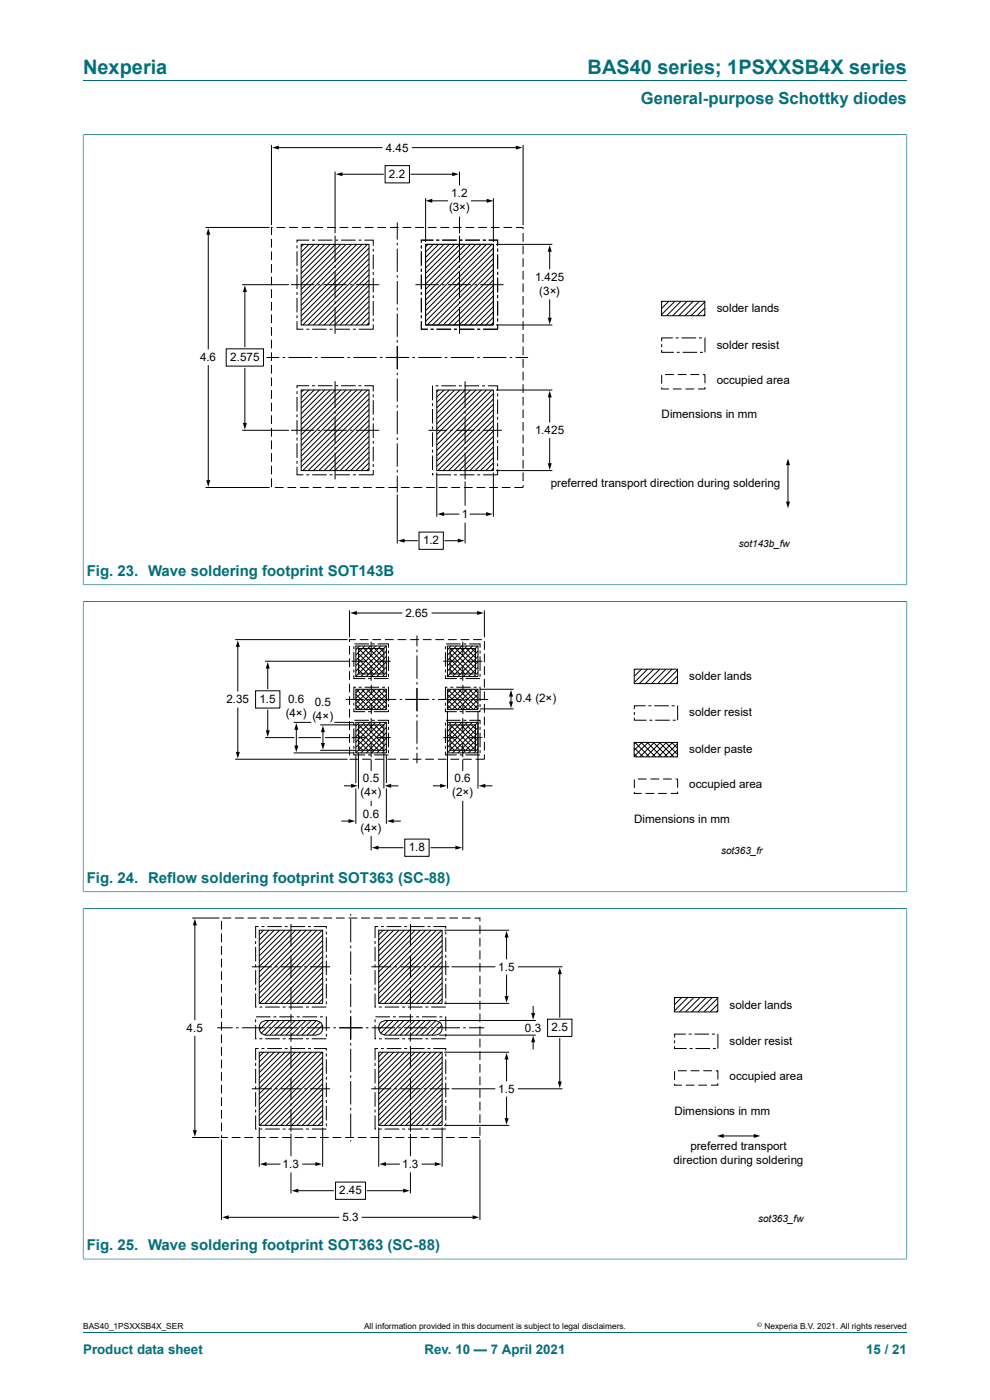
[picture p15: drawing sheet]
<svg xmlns="http://www.w3.org/2000/svg" width="210mm" height="297mm" viewBox="0 0 210 297" stroke-linecap="round" stroke-linejoin="round" font-family="sans-serif">
<defs><g id="words">
<g font-size="4.2" fill="#036f7b">
<text x="17.6" y="15.6">Nexperia</text>
<text x="124.6" y="15.6">BAS40 series; 1PSXXSB4X series</text>
</g>
<text font-size="3.5" fill="#036f7b" x="136" y="22">General-purpose Schottky diodes</text>
<g font-size="3.2" fill="#036f7b">
<text x="18.4" y="122.2">Fig. 23. Wave soldering footprint SOT143B</text>
<text x="18.4" y="187.3">Fig. 24. Reflow soldering footprint SOT363 (SC-88)</text>
<text x="18.4" y="265.2">Fig. 25. Wave soldering footprint SOT363 (SC-88)</text>
</g>
<g font-size="2.8" fill="#036f7b">
<text x="17.6" y="287.2">Product data sheet</text>
<text x="90.1" y="287.2">Rev. 10 — 7 April 2021</text>
<text x="183.7" y="287.2">15 / 21</text>
</g>
<g font-size="2.5">
<text x="81.9" y="32.2">4.45</text>
<text x="82.5" y="37.7">2.2</text>
<text x="95.7" y="41.9">1.2</text>
<text x="95.3" y="44.9">(3×)</text>
<text x="113.5" y="59.7">1.425</text>
<text x="114.4" y="62.6">(3×)</text>
<text x="152" y="66.3">solder lands</text>
<text x="42.4" y="76.6">4.6</text>
<text x="48.8" y="76.5">2.575</text>
<text x="152" y="73.9">solder resist</text>
<text x="152" y="81.4">occupied area</text>
<text x="140.3" y="88.7">Dimensions in mm</text>
<text x="113.5" y="92.1">1.425</text>
<text x="116.9" y="103.4">preferred transport direction during soldering</text>
<text x="97.9" y="109.9">1</text>
<text x="89.7" y="115.4">1.2</text>
<text x="86" y="130.9">2.65</text>
<text x="48" y="149.2">2.35</text>
<text x="55" y="149.1">1.5</text>
<text x="61.1" y="149.2">0.6</text>
<text x="66.8" y="149.7">0.5</text>
<text x="109.4" y="149">0.4 (2×)</text>
<text x="146.2" y="144.3">solder lands</text>
<text x="60.6" y="152.2">(4×) (4×)</text>
<text x="146.2" y="152">solder resist</text>
<text x="146.2" y="159.8">solder paste</text>
<text x="77" y="165.9">0.5</text>
<text x="96.4" y="165.9">0.6</text>
<text x="146.2" y="167.1">occupied area</text>
<text x="76.5" y="168.9">(4×)</text>
<text x="77" y="173.4">0.6</text>
<text x="95.9" y="168.9">(2×)</text>
<text x="76.5" y="176.4">(4×)</text>
<text x="134.5" y="174.6">Dimensions in mm</text>
<text x="86.7" y="180.5">1.8</text>
<text x="105.7" y="206">1.5</text>
<text x="154.8" y="214">solder lands</text>
<text x="39.6" y="218.8">4.5</text>
<text x="111.3" y="218.8">0.3</text>
<text x="117" y="218.8">2.5</text>
<text x="154.8" y="221.6">solder resist</text>
<text x="105.7" y="231.8">1.5</text>
<text x="154.8" y="229.1">occupied area</text>
<text x="143.1" y="236.4">Dimensions in mm</text>
<text x="146.4" y="243.9">preferred transport</text>
<text x="60" y="247.8">1.3</text>
<text x="85.3" y="247.8">1.3</text>
<text x="142.9" y="246.8">direction during soldering</text>
<text x="72" y="253.3">2.45</text>
<text x="72.7" y="259.1">5.3</text>
</g>
<g font-size="2.1">
<text x="156.7" y="116">sot143b_fw</text>
<text x="152.9" y="181.2">sot363_fr</text>
<text x="160.8" y="259.2">sot363_fw</text>
</g>
<g font-size="1.8">
<text x="17.6" y="282">BAS40_1PSXXSB4X_SER</text>
<text x="77.2" y="282">All information provided in this document is subject to legal disclaimers.</text>
<text x="162.2" y="282">Nexperia B.V. 2021. All rights reserved</text>
</g>
<text font-size="1.4" x="160.6" y="281.6">©</text>
</g></defs>
<g fill="none" stroke="#036f7b" stroke-width=".21">
<path d="M17.6 17.1h174.8M17.6 28.6h174.8M17.6 28.5v95.6M192.4 28.5v95.6M17.6 127.6h174.8M17.6 124.1h174.8M17.6 127.5v61.8M192.4 127.5v61.8M17.6 192.7h174.8M17.6 189.2h174.8M17.6 192.6v74.6M192.4 192.6v74.6"/>
<path d="M17.6 267.1h174.8M17.6 282.6h174.8"/>
</g>
<g fill="none" stroke="#000" stroke-width=".21">
<path d="M57.6 30.8v17M58.9 31.3h22.1M71.1 36.4v13.1M72.3 37h9M81.7 35.1h5.2v3.7h-5.2zM87.2 37h9M87.5 31.3h22.2M97.5 36.4v2.9M111 30.8v17M43.6 48.3h13.6M44.2 49.5v24.5M57.6 50.7v1.8"/>
<path d="M57.6 53.3v1.9M57.6 56v1.9M57.6 58.7v1.8M57.8 48.3h-.2v1.5M58.7 48.3h1.8M61.3 48.3h1.9M63 52.1v.6M63 53.3v3.1M63 57v.6M63 58.2v3.1M63.9 51.8h14.4v17.1h-14.4zM64 48.3h1.9"/>
<path d="M64.4 51.8l-.5 .6M65.5 51.8l-1.6 1.7M65.6 50.9h-2.6v.6M66.2 50.9h.6M66.7 51.8l-2.8 2.8M66.7 48.3h1.8M67.4 50.9h3.1M67.8 51.8l-3.9 3.9M68.9 51.8l-5 5.1M69.4 48.3h1.8M70 51.8l-6.1 6.2M71.1 50v5.6"/>
<path d="M71.1 56.3v.6M71.1 57.6v5.6M71.1 50.9h.6M71.2 51.8l-7.3 7.3M72 48.3h1.9M72.3 51.8l-8.4 8.5M72.4 50.9h3M73.4 51.8l-9.5 9.6M74.6 51.8l-10.7 10.7M74.7 48.3h1.9M75.7 51.8l-11.8 11.8M76.1 50.9h.6"/>
<path d="M76.8 51.8l-12.9 13M77.3 50.9h1.9v1.3M77.4 48.3h1.8M77.9 51.8l-14 14.1M78.3 52.6l-14.4 14.4M78.3 53.8l-14.4 14.4M78.3 54.9l-14.1 14M78.3 56l-12.9 12.9M78.3 57.2l-11.8 11.7M78.3 58.3l-10.7 10.6M78.3 59.4l-9.6 9.5M79.2 52.8v.6"/>
<path d="M79.2 54v3.1M79.2 57.7v.6M79.2 58.9v3.1M80.1 48.3h1.8M82.7 48.3h1.9M84.3 47.2v3.6M84.3 51.5v.5M84.3 52.8v4.9M84.3 58.4v.5M84.3 59.6v5M85.4 48.3h1.8M88.1 48.3h1.8"/>
<path d="M89.4 52.1v.6M89.4 53.3v3.1M89.4 57v.6M89.4 58.3v3.1M89.4 58.2v3.1M90.3 51.8h14.4v17.1h-14.4zM90.3 42v9.3M90.7 48.3h1.9M90.8 51.8l-.5 .6M91.4 42.6h3.5M91.9 51.8l-1.6 1.7M91.9 50.9h-2.5v.6"/>
<path d="M92 50.9h-2.6v.6M92.5 50.9h.7M93 51.8l-2.7 2.8M93.4 48.3h1.9M93.8 50.9h3.1M94.2 51.8l-3.9 3.9M95.3 51.8l-5 5.1M96.1 48.3h1.8M96.4 51.8l-6.1 6.2M97.5 46v3.5M97.5 50v5.6M97.5 56.3v.6"/>
<path d="M97.5 57.6v5.6M97.5 50.9h.6M97.6 51.8l-7.3 7.3M98.7 51.8l-8.4 8.5M98.7 50.9h3.1M98.8 48.3h1.8M99.8 51.8l-9.5 9.6M100 42.6h3.5M100.9 51.8l-10.6 10.7M101.4 48.3h1.9M102.1 51.8l-11.8 11.8M102.4 50.9h.7"/>
<path d="M103.2 51.8l-12.9 13M103.6 50.9h2v1.2v-1.2h-1.9M104.1 48.3h1.9M104.3 51.8l-14 14.1M104.7 42v9.3M104.7 59.4l-9.6 9.5M104.7 52.6l-14.4 14.4M104.7 53.8l-14.4 14.4M104.7 54.9l-14.1 14M104.7 56l-13 12.9M104.7 57.2l-11.8 11.7M104.7 58.3l-10.7 10.6"/>
<path d="M105.2 51.8h12M105.6 52.7v.7M105.6 54v3.1M105.6 57.7v.6M105.6 58.9v3.1M106.8 48.3h1.8M109.5 48.3h1.5v.3M111 49.4v1.9M111 52.1v1.9M111 54.8v1.8M111 57.5v1.8M116.6 53.1v3.9"/>
<path d="M44.2 77.6v24.6M48 74h7.9v3.7h-7.9zM51.4 60.4h9.9M51.9 61.7v11.9M51.9 78.1v11.9M56.5 75.8h2.7M57.6 61.4v1.8M57.6 64v1.9M57.6 66.7v1.9M57.6 69.4v1.8M57.6 72.1v1.8M57.6 74.7v1.9"/>
<path d="M57.6 77.4v1.9M60 75.8h.5M61.2 75.8h4.9M61.7 60.4h5M63 68.1v1.7h1.4M63 62v.6M63 63.2v3.1M63 66.9v.6M65 69.8h.6M66.2 69.8h3.1M66.8 75.8h.6M67.4 60.4h.5"/>
<path d="M68.1 75.8h4.9M68.6 60.4h4.9M69.9 69.8h.6M71.1 63.9v.5M71.1 65.2v5.6M71.2 69.8h3M73.7 75.8h.5M74.3 60.4h.5M74.9 69.8h.6M74.9 75.8h5M75.5 60.4h4.9M78.3 60.5l-8.4 8.4"/>
<path d="M78.3 61.7l-7.3 7.2M78.3 62.8l-6.2 6.1M78.3 63.9l-5 5M78.3 65.1l-3.9 3.8M78.3 66.2l-2.8 2.7M78.3 67.3l-1.7 1.6M78.3 68.4l-.5 .5M79.2 68.8v1h-3.1M79.2 62.6v.7M79.2 63.9v3.1M79.2 67.6v.6M80.6 75.8h.5"/>
<path d="M81.8 75.8h5M84.3 65.3v.5M84.3 66.5v5M84.3 72.2v.5M84.3 73.4v5M84.3 79.1v.5M87.5 75.8h.5M88.1 60.4h5M88.7 75.8h5M89.4 62v.6M89.4 63.2v3.1M89.4 66.9v.6"/>
<path d="M89.4 68.1v1.7h1.3h-1.3v-1.7M91.4 69.8h.6M92.6 69.8h3.1M93.8 60.4h.5M94.4 75.8h.5M95 60.4h4.9M95.6 75.8h4.9M96.3 69.8h.6M97.5 63.9v.5M97.5 65.2v5.6M97.5 69.8h3.1M100.6 60.4h.6"/>
<path d="M101.2 69.8h.7M101.3 75.8h.5M101.9 60.4h4.9M102.5 69.8h3.1M102.5 75.8h4.9M104.7 60.5l-8.4 8.4M104.7 61.7l-7.3 7.2M104.7 62.8l-6.2 6.1M104.7 63.9l-5.1 5M104.7 65.1l-3.9 3.8M104.7 66.2l-2.8 2.7M104.7 67.3l-1.7 1.6"/>
<path d="M104.7 68.4l-.5 .5M105.2 68.9h12M105.6 68.8v1M105.6 62.6v.7M105.6 63.8v3.2M105.6 67.5v.7M108.1 75.8h.6M109.4 75.8h2.6M111 60.1v1.9M111 62.8v1.9M111 65.5v1.8M111 68.1v1.9"/>
<path d="M111 70.8v1.9M111 73.5v1.8M111 76.2v1.8M111 78.8v1.9M116.6 63.6v4.1M140.3 63.9h9.2v3.1h-9.2zM140.4 74.2v.5h2.5M140.4 73v.6M140.4 79.5v1.9M140.6 63.9l-.3 .2M141.1 79.5h1.8M141.9 63.9l-1.6 1.5"/>
<path d="M142.7 71.7h-2.3v.7M143.2 63.9l-2.9 2.8M143.3 71.7h.7M143.6 74.7h.6M143.8 79.5h1.8M144.5 63.9l-3.1 3.1M144.6 71.7h3.1M144.8 74.7h3.1M145.8 63.9l-3.1 3.1M146.4 79.5h1.9M147.1 63.9l-3.1 3.1M148.3 71.7h.6"/>
<path d="M148.4 63.9l-3.1 3.1M148.5 74.7h.6M149.1 79.5h.4v1.8M149.5 71.7v3M149.5 66.7l-.3 .3M149.5 65.4l-1.6 1.6M149.5 64.1l-2.9 2.9M51.4 91.3h9.9M57.6 80.1v1.8M57.6 82.8v1.8M57.6 85.4v1.9M57.6 88.1v1.9"/>
<path d="M57.6 90.8v1.8M57.6 93.5v1.8M57.6 96.1v1.9M57.6 98.8v1.8M61.7 91.3h5M63 99v1.7h1.4M63 83v.6M63 84.2v3.1M63 87.9v.6M63 89.1v3.1M63 92.8v.7M63 94.1v3.1"/>
<path d="M63 97.8v.6M63.9 82.7h14.4v17.1h-14.4zM64.4 82.7l-.5 .5M65.5 82.7l-1.6 1.7M65.6 81.8h-2.6v.5M66.2 81.8h.6M66.7 82.7l-2.8 2.8M67.4 91.3h.5M67.4 81.8h3.1M67.8 82.7l-3.9 3.9M68.6 91.3h4.9M68.9 82.7l-5 5.1"/>
<path d="M70 82.7l-6.1 6.2M71.1 80.9v5.6M71.1 87.2v.6M71.1 88.5v5.6M71.1 94.8v.5M71.1 96v5.7M71.1 81.8h.6M71.2 82.7l-7.3 7.3M72.3 82.7l-8.4 8.4M72.4 81.8h3M73.4 82.7l-9.5 9.6M74.3 91.3h.5"/>
<path d="M74.6 82.7l-10.7 10.7M75.5 91.3h4.9M75.7 82.7l-11.8 11.8M76.1 81.8h.6M76.8 82.7l-12.9 13M77.3 81.8h1.9v1.2M77.9 82.7l-14 14.1M78.3 83.5l-14.4 14.4M78.3 84.7l-14.4 14.3M78.3 85.8l-14.1 14M78.3 86.9l-12.9 12.9M78.3 88l-11.8 11.8"/>
<path d="M78.3 89.2l-10.7 10.6M78.3 90.3l-9.6 9.5M78.3 91.4l-8.4 8.4M78.3 92.6l-7.3 7.2M78.3 93.7l-6.2 6.1M78.3 94.8l-5 5M78.3 95.9l-3.9 3.9M78.3 97.1l-2.8 2.7M78.3 98.2l-1.7 1.6M78.3 99.3l-.5 .5M79.2 99.7v1h-3.1M79.2 83.7v.6"/>
<path d="M79.2 84.9v3.1M79.2 88.6v.6M79.2 89.8v3.1M79.2 93.5v.6M79.2 94.8v3M79.2 98.5v.6M84.3 80.3v4.9M84.3 85.9v.6M84.3 87.2v4.9M84.3 92.8v.5M84.3 94.1v4.9M84.3 99.7v.5"/>
<path d="M90.9 91.3h3.9M91.8 85.5v.6M91.8 86.8v3M91.8 90.5v.6M91.8 91.7v3.1M91.8 95.4v.6M91.8 96.6v3.1M91.8 81.8v3.1M92.4 81.8h.6M92.7 82.7h12v17.1h-12zM93 82.7l-.3 .4M93.6 81.8h3.1"/>
<path d="M94.2 82.7l-1.5 1.6M95.3 82.7l-2.6 2.7M95.5 91.3h.5M96.4 82.7l-3.7 3.8M96.7 91.3h3.9M97.3 81.8h.6M97.6 82.7l-4.9 4.9M98.6 81.8h3M98.7 80.9v5.6M98.7 87.2v.6M98.7 88.5v5.6M98.7 94.8v.5"/>
<path d="M98.7 96.1v5.6M98.7 82.7l-6 6.1M99.8 82.7l-7.1 7.2M100.9 82.7l-8.2 8.3M101.3 91.3h.5M102.1 82.7l-9.4 9.5M102.3 81.8h.6M102.5 91.3h3.9M103.2 82.7l-10.5 10.6M103.5 81.8h2.1v1.1M104.3 82.7l-11.6 11.7M104.7 83.5l-12 12"/>
<path d="M104.7 84.7l-12 12M104.7 85.8l-12 12M104.7 86.9l-12 12M104.7 88.1l-11.8 11.7M104.7 89.2l-10.7 10.6M104.7 90.3l-9.6 9.5M104.7 91.4l-8.4 8.4M104.7 92.6l-7.3 7.2M104.7 93.7l-6.2 6.1M104.7 94.8l-5.1 5M104.7 96l-3.9 3.8M104.7 97.1l-2.8 2.7"/>
<path d="M104.7 98.2l-1.7 1.6M104.7 99.3l-.5 .5M105.2 99.8h12M105.2 82.7h12M105.6 99.5v1.2h-3.1M105.6 83.5v.6M105.6 84.7v3.1M105.6 88.4v.6M105.6 89.7v3M105.6 93.4v.6M105.6 94.6v3.1M105.6 98.3v.6"/>
<path d="M111 81.5v1.9M111 84.2v1.8M111 86.9v1.8M111 89.5v1.9M111 92.2v1.9M111 94.9v1.8M111 97.6v1.8M116.6 84v5.5M116.6 93.1v5.5M140.4 82.2v.3h1.5M142.7 82.5h1.9M145.4 82.5h1.8"/>
<path d="M149.5 82.1v.4h-1.4M167.1 98.3v8.4M43.6 103.4h13.6M57.6 101.5v1.8M58.3 103.4h1.9M61 103.4h1.8M63.7 103.4h1.8M65 100.7h.6M66.2 100.7h3.1M66.3 103.4h1.9M69 103.4h1.9M69.9 100.7h.6"/>
<path d="M71.2 100.7h3M71.7 103.4h1.8M74.3 103.4h1.9M74.9 100.7h.6M77 103.4h1.9M79.7 103.4h1.8M82.4 103.4h1.8M84.3 100.9v3.6M84.3 104.9v10.4M85 103.4h1.9M85.5 114.7h3M87.7 103.4h1.9"/>
<path d="M88.9 112.9h5.1v3.6h-5.1zM90.4 103.4h1.8M91.8 100.3v.4h.2M92.6 100.7h3.1M92.7 100.3v9.3M93.1 103.4h1.8M93.9 109.1h3.4M94.4 114.7h3M95.7 103.4h1.9M96.3 100.7h.6M97.5 100.7h3.1M98.4 103.4h1.9"/>
<path d="M98.7 102.1v5.2M98.7 110.9v4.4M99.7 109.1h3.7M101.1 103.4h1.8M101.2 100.7h.7M103.8 103.4h1.8M104.7 100.3v9.3M106.4 103.4h1.9M111 102.9v.5h-1.9M111 100.2v1.9M49.9 135.7h23.8M50.4 137v9.6"/>
<path d="M74.1 129.5v5.7M74.1 137v1.9M74.1 139.7v1.8M75.1 137.1v.6M75.1 138.3v3.1M75.2 136.6h3.1M75.4 130h9.8M75.5 137h6.5v6.5h-6.5zM75.5 135.7h-1.4v.5M76 139.7l3.2 3.3M76 137.6h5.4v5.4h-5.4zM76 138.7l4.3 4.3"/>
<path d="M76.1 137.6l5.3 5.3M76.3 137l-.8 .8M76.3 135.7h1.9M77.2 137.6l4.2 4.1M77.4 137l-1.9 2M78.3 137.6l3.1 3M78.5 137l-3 3.1M78.7 136.1v3.2M78.9 136.6h.6M79 135.7h1.8M79.5 137.6l1.9 1.9M79.6 137l-4.1 4.2"/>
<path d="M80.1 136.6h2.3v.8M80.6 137.6l.8 .8M80.8 137l-5.3 5.3M81.7 135.7h1.8M81.9 137l-6.5 6.5M82 138.1l-5.4 5.4M82 139.3l-4.3 4.2M82.4 138v.6M82.4 139.2v3.1M84.3 135.7h1.9M87 135.7h1.9M88.4 134.8v2.3"/>
<path d="M88.4 137.8v.5M88.4 139.1v4.9M89.7 135.7h1.8M91.7 130h9.8M92.4 135.7h1.8M94.5 137.1v.6M94.5 138.3v3.1M94.6 136.6h3.1M94.9 137h6.5v6.5h-6.5zM95 135.7h1.9M95.4 139.7l3.2 3.3M95.5 137.6h5.4v5.4h-5.4z"/>
<path d="M95.5 138.7l4.3 4.3M95.5 137.6l5.3 5.3M95.7 137l-.8 .8M96.6 137.6l4.2 4.1M96.8 137l-1.9 2M97.7 135.7h1.8M97.8 137.6l3 3M98 137l-3.1 3.1M98.2 136.1v3.2M98.3 136.6h.6M98.9 137.6l1.9 1.9M99.1 137l-4.2 4.2"/>
<path d="M99.5 136.6h2.3v.8M100 137.6l.8 .8M100.2 137l-5.3 5.3M100.4 135.7h1.8M101.3 137l-6.4 6.5M101.4 138.1l-5.4 5.4M101.4 139.3l-4.3 4.2M101.8 138v.6M101.8 139.2v3.1M102.7 129.5v5.7M102.7 136v1.8M102.7 138.7v1.8"/>
<path d="M50.4 150.2v9.6M54.2 146.5h5.2v3.7h-5.2zM56.2 140.3h18M56.2 156.5h6.2M56.8 141.5v4.6M56.8 150.7v4.5M62.3 159.7h12.8M62.3 153.2h3.7M62.9 154.4v4.1M63.3 156.5h4.8M67.9 159.2h7.7M67.9 153.8h7.7"/>
<path d="M68.5 155v2.9M68.9 156.5h5.3M70.9 153.2h4.2M73.3 148.4h3.9M74.1 142.4v1.8M74.1 145v1.9M74.1 147.7v1.9M74.1 150.4v1.8M74.1 153.1v1.8M74.1 155.7v1.9M74.1 158.4v1.9M74.6 140.3h3.2"/>
<path d="M74.6 156.5h3.2M75.1 150.3v.7h2.4M75.1 159.5v.7h2.4M75.1 143.3v.7h2.4M75.1 142v.7M75.1 149.1v.6M75.1 153.3v.6M75.1 154.5v3.1M75.1 158.2v.7M75.2 152.8h3.1M75.5 146.2h6.5v4.3h-6.5zM75.5 153.2h6.5v6.5h-6.5z"/>
<path d="M75.5 147.3l3.2 3.2M75.5 145.8h-.4v2.7M75.5 146.2l4.4 4.3 2.1-2.1M76 155.9l3.2 3.3M76 157.1l2.1 2.1M76 158.2l1 1M76 140.9l2.1 2.1M76 142l1 1M76 153.8h5.4v5.4h-5.4zM76 154.9l4.3 4.3M76 159.7v7.6M76.1 153.8l5.3 5.3"/>
<path d="M76.1 145.8h.6M76.3 146.2l-.8 .8M76.3 153.2l-.8 .8M76.7 146.2l4.3 4.3 1-.9M77.2 153.8l4.2 4.1M77.3 145.8h3.1M77.4 146.2l-1.9 1.9M77.4 153.2l-1.9 2M77.8 146.2l4.2 4.2M77.9 148.4h.5M78.1 144h.6M78.1 151h.6"/>
<path d="M78.3 153.8l3.1 3M78.5 140.3h.5M78.5 156.5h.5M78.5 146.2l-3 3.1M78.5 153.2l-3 3.1M78.7 140v.5M78.7 141.2v3.2M78.7 152.3v3.2M78.7 156.2v.5M78.7 157.4v3.2M78.8 145.3v2.1M78.8 148.1v.6"/>
<path d="M78.8 149.4v2.1M78.9 152.8h.6M78.9 146.2l3.1 3.1M79.1 148.4h5M79.3 144h3.1M79.5 153.8l1.9 1.9M79.6 146.2l-4.1 4.2M79.6 153.2l-4.1 4.2M79.7 140.3h3.2M79.7 156.5h3.2M80.1 146.2l1.9 1.9M80.1 152.8h2.3v.8"/>
<path d="M80.6 153.8l.8 .8M80.8 146.2l-4.3 4.3-1-.9M80.8 153.2l-5.3 5.3M81 145.8h.7M81.2 146.2l.8 .8M81.4 159.7v7.6M81.9 146.2l-4.3 4.3-2.1-2.1M81.9 153.2l-6.5 6.5M82 147.3l-3.3 3.2M82 154.3l-5.4 5.4M82 155.5l-4.3 4.2M82 156.6l-3.2 3.1"/>
<path d="M82 157.7l-2.1 2M82 158.8l-.9 .9M82 140.4l-3.2 3.1M82 141.5l-2.1 2M82 142.6l-.9 .9M82.3 145.8h.1v2.9M82.4 150.6v.4h-3.1M82.4 143v.6M82.4 149.4v.6M82.4 154.2v.6M82.4 155.4v3.1M82.4 159.1v.7"/>
<path d="M84.8 148.4h.5M86 148.4h5M88.4 144.7v.5M88.4 145.9v5M88.4 151.6v.5M88.4 152.8v5M88.4 158.5v.5M88.4 159.7v2.2M91.7 148.4h.5M92.9 148.4h4.9M94 140.3h3.2M94 156.5h3.2"/>
<path d="M94.5 143.3v.7h2.4M94.5 150.3v.7h2.4M94.5 159.5v.7h2.4M94.5 142v.7M94.5 149.1v.6M94.5 153.3v.6M94.5 154.5v3.1M94.5 158.2v.7M94.6 152.8h3.1M94.9 146.2h6.5v4.3h-6.5zM94.9 153.2h6.5v6.5h-6.5zM94.9 147.3l3.3 3.2 3.2-3.2"/>
<path d="M94.9 150.8v16.5M94.9 145.8h-.4v2.7M95 146.2l4.3 4.3 2.1-2.1M95.4 140.9l2.1 2.1M95.4 142l1 1M95.4 155.9l3.2 3.3M95.4 157.1l2.1 2.1M95.4 158.2l1 1M95.5 153.8h5.4v5.4h-5.4zM95.5 154.9l4.3 4.3M95.5 153.8l5.3 5.3M95.5 145.8h.7"/>
<path d="M95.7 146.2l-.8 .8M95.7 153.2l-.8 .8M96.1 146.2l4.3 4.3M96.6 153.8l4.2 4.1M96.8 145.8h3.1M96.8 146.2l-1.9 1.9M96.8 153.2l-1.9 2M97.2 146.2l4.2 4.2M97.5 144h.6M97.5 151h.6M97.8 153.8l3 3M97.9 140.3h.5"/>
<path d="M97.9 156.5h.5M98 146.2l-3.1 3.1M98 153.2l-3.1 3.1M98.2 140v.5M98.2 141.2v3.2M98.2 152.3v3.2M98.2 156.2v.5M98.2 157.4v3.2M98.2 145.3v2.1M98.2 148.1v.6M98.2 149.4v2.1M98.3 152.8h.6"/>
<path d="M98.4 146.2l3 3.1M98.5 148.4h.6M98.7 144h3.1M98.9 153.8l1.9 1.9M99.1 146.2l-4.2 4.2M99.1 153.2l-4.2 4.2M99.1 140.3h3.2M99.1 156.5h3.2M99.5 146.2l1.9 1.9M99.5 152.8h2.3v.8M99.8 148.4h3.8M100 153.8l.8 .8"/>
<path d="M100.2 146.2l-4.3 4.3-1-.9M100.2 153.2l-5.3 5.3M100.5 145.8h.6M100.6 146.2l.8 .8M101.3 146.2l-4.3 4.3-2.1-2.1M101.3 153.2l-6.4 6.5M101.4 149.6l-1 .9M101.4 140.4l-3.2 3.1M101.4 141.5l-2 2M101.4 142.6l-.9 .9M101.4 154.3l-5.4 5.4M101.4 155.5l-4.3 4.2"/>
<path d="M101.4 156.6l-3.2 3.1M101.4 157.7l-2 2M101.4 158.8l-.9 .9M101.4 150.8v16.5M101.7 145.8h.1v2.9M101.8 150.4h7.2M101.8 146.2h7.2M101.8 150.6v.4h-3.1M101.8 143v.6M101.8 149.4v.6M101.8 154.2v.6M101.8 155.4v3.1"/>
<path d="M101.8 159.1v.7M102.7 141.3v1.9M102.7 144v1.9M102.7 146.7v1.8M102.7 149.4v1.8M102.7 152v1.9M102.7 154.7v1.9M102.7 157.4v1.8M108.4 147.5v1.7M134.5 157.5h9.2v3.1h-9.2zM134.5 158.6l2 2M134.5 159.9l.7 .7"/>
<path d="M134.5 142h9.2v3h-9.2zM134.6 152.3v.5h2.5M134.6 151.1v.6M134.7 157.5l3 3.1M134.8 142l-.3 .2M134.9 157.5l-.4 .4M136 157.5l3 3.1M136.1 142l-1.6 1.5M136.2 157.5l-1.7 1.7M136.9 149.7h-2.3v.7M137.3 157.5l3 3.1M137.4 142l-2.9 2.8"/>
<path d="M137.5 157.5l-3 3M137.5 149.7h.7M137.8 152.8h.6M138.6 157.5l3 3.1M138.7 142l-3.1 3M138.8 149.7h3.1M138.8 157.5l-3.1 3.1M139 152.8h3.1M139.9 157.5l3 3.1M140 142l-3.1 3M140.1 157.5l-3.1 3.1M141.2 157.5l2.5 2.5"/>
<path d="M141.3 142l-3.1 3M141.4 157.5l-3.1 3.1M142.5 157.5l1.2 1.2M142.5 149.7h.6M142.6 142l-3.1 3M142.7 157.5l-3.1 3.1M142.7 152.8h.6M143.7 159.1l-1.5 1.5M143.7 157.8l-2.8 2.8M143.7 149.7v3.1M143.7 144.7l-.3 .3M143.7 143.4l-1.6 1.6"/>
<path d="M143.7 142.1l-2.9 2.9M49.9 161.1h23.8M72.5 174.2h1.7M73.1 166.7h1.7M74.2 161.1h1.8M75.5 160.2v5.9M75.5 167.3v7.5M76.8 161.1h1.9M78.1 160.2h.6M78.7 161.1v2.4M78.7 169.9v1.1M78.7 177.3v3.1"/>
<path d="M79.3 160.2h3.1M79.5 161.1h1.9M80 179.8h5.5M82 160.2v5.9M82 167.3v7.5M82.2 161.1h1.8M82.7 166.7h1.7M83.2 174.2h1.7M84.9 161.1h1.8M85.9 178h5.1v3.7h-5.1zM87.5 161.1h1.9M90.2 161.1h1.9"/>
<path d="M91.4 179.8h5.5M92 166.7h1.6M92.9 161.1h1.8M95.5 161.1h1.9M97.5 160.2h.6M98.2 161.1v2.4M98.2 169.9v10.5M98.2 161.1h1.9M98.7 160.2h3.1M102.7 166.7h1.7M102.7 160.1v1h-1.8M134.6 168v.3h1.5"/>
<path d="M134.6 165.3v1.9M135.3 165.3h1.8M136.9 168.3h1.9M138 165.3h1.8M139.6 168.3h1.9M140.6 165.3h1.9M143.3 165.3h.4v1.8M143.7 160.4l-.2 .2M143.7 167.9v.4h-1.4M40.8 194.8h5.8M41.3 196v20.3M47 195.4v1.8"/>
<path d="M47 198v1.9M47.2 194.8h1.8M49.9 194.8h1.8M52.5 194.8h1.9M54.2 199.6v.7M54.9 196.6h-.7v2.4M55 197.3h13.4v15.6h-13.4zM55.2 194.8h1.9M55.5 196.6h.6M55.9 197.3l-.9 1M56.7 196.6h3.1M57.1 197.3l-2.1 2.1"/>
<path d="M57.9 194.8h1.8M58.2 197.3l-3.2 3.2M59.3 197.3l-4.3 4.4M60.4 196.6h.6M60.4 197.3l-5.4 5.5M60.6 194.8h1.8M61.6 197.3l-6.6 6.6M61.6 196.6h3.1M61.7 196v4.8M62.7 197.3l-7.7 7.7M63.2 194.8h1.9M63.8 197.3l-8.8 8.9"/>
<path d="M65 197.3l-10 10M65.3 196.6h.7M65.9 194.8h1.9M66.1 197.3l-11.1 11.1M66.6 196.6h2.6v.4M67.2 197.3l-12.2 12.3M68.3 197.3l-13.3 13.4M68.4 198.4l-13.4 13.4M68.4 199.5l-13.3 13.4M68.6 194.8h1.8M69.2 197.6v.6M69.2 198.9v3"/>
<path d="M71.3 194.8h1.8M73.9 194.8h1.9M74.4 193.9v.3M74.4 195v4.9M76.6 194.8h1.9M79.3 194.8h1.8M79.6 199.6v.7M80.2 196.6h-.6v2.4M80.3 197.3h13.5v15.6h-13.5zM80.8 196.6h.6M81.3 197.3l-1 1M81.9 194.8h1.9"/>
<path d="M82 196.6h3.1M82.4 197.3l-2.1 2.1M83.5 197.3l-3.2 3.2M84.6 194.8h1.9M84.6 197.3l-4.3 4.4M85.7 196.6h.7M85.8 197.3l-5.5 5.5M86.9 197.3l-6.6 6.6M87 196.6h3.1M87.1 196v4.8M87.3 194.8h1.8M88 197.3l-7.7 7.7"/>
<path d="M89.2 197.3l-8.9 8.9M90 194.8h1.8M90.3 197.3l-10 10M90.7 196.6h.6M91.4 197.3l-11.1 11.1M91.9 196.6h2.7v.4M92.6 197.3l-12.3 12.3M92.6 194.8h1.9M93.7 197.3l-13.4 13.4M93.8 198.4l-13.5 13.4M93.8 199.5l-13.4 13.4M94.2 197.3h13.8"/>
<path d="M94.6 197.6v.6M94.6 198.9v3M95.3 194.8h1.9M98 194.8h1.8M100.7 194.8h1.1v.7M101.8 196.3v1.8M101.8 199v1.8M107.4 198.6v4.8M41.3 219.9v20.1M46.1 218h3.3M47 200.7v1.9M47 203.4v1.8"/>
<path d="M47 206.1v1.8M47 208.7v1.9M47 211.4v1.9M47 214.1v1.8M47 216.8v1.8M47 219.4v1.9M50.1 218h.5M51.3 218h4.9M53.4 205.1h4.3M54.2 210.7v2.9h.2M54.2 217.5v2.9h.2M54.2 200.9v3.1"/>
<path d="M54.2 204.6v.6M54.2 205.8v3.1M54.2 209.5v.6M54.2 216.2v.7M54.3 215.7h3.1M55 213.6h.6M55.4 216.9l.4-.2 .7-.2h10.4a1.56 1.56 0 0 1 1.5 1.5 1.56 1.56 0 0 1-1.5 1.6h-10.4a1.55 1.55 0 0 1-1.4-.9 1.55 1.55 0 0 1 .3-1.8zM56.3 213.6h3M57 218h.5M57 216.5l-2 1.9M58 215.7h.6M58.1 216.5l-2.7 2.7"/>
<path d="M58.2 218h4.9M58.4 205.1h.5M59.2 216.5l-3 3.1M59.2 215.7h3.1M59.6 205.1h4.2M60 213.6h.6M60.4 216.5l-3.1 3.1M61.2 213.6h3.1M61.5 216.5l-3.1 3.1M61.7 215.1v2M61.7 217.8v.5M61.7 219v2"/>
<path d="M61.7 201.5v.5M61.7 202.7v4.8M61.7 208.2v.5M61.7 209.4v4.8M62.6 216.5l-3.1 3.1M62.9 215.7h.7M63.8 216.5l-3.2 3.1M63.8 218h.6M64.2 215.7h3.1M64.5 205.1h.6M64.9 216.5l-3.1 3.1M64.9 213.6h.6"/>
<path d="M65.1 218h4.9M65.8 205.1h4.2M66 216.5l-3.1 3.1M66.1 213.6h3.1M67.1 216.5l-3.1 3.1M67.9 215.7h.6M67.9 216.9l-2.7 2.7M68.4 217.5l-2.1 2.1M68.4 200.6l-12.2 12.3M68.4 201.8l-11.1 11.1M68.4 202.9l-9.9 10M68.4 204l-8.8 8.9"/>
<path d="M68.4 205.1l-7.7 7.8M68.4 206.3l-6.5 6.6M68.4 207.4l-5.4 5.5M68.4 208.5l-4.3 4.4M68.4 209.7l-3.2 3.2M68.4 210.8l-2 2.1M68.4 211.9l-.9 1M69.1 215.7l.1 3M69.2 202.6v.6M69.2 203.8v3.1M69.2 207.5v.6M69.2 208.7v3.1"/>
<path d="M69.2 212.4v.6M69.2 219.3v.6M70.7 218h.5M71.9 218h5M74.4 200.6v.5M74.4 201.8v5M74.4 207.5v.5M74.4 208.7v4.9M74.4 214.4v.5M74.4 215.6v5M77.6 218h.5M78.8 205.1h4.2"/>
<path d="M78.9 218h4.9M79.6 210.7v2.9h.2M79.6 217.5v2.9h.2M79.6 200.9v3.1M79.6 204.6v.6M79.6 205.8v3.1M79.6 209.5v.6M79.6 216.2v.7M79.6 215.7h3.1M80.4 213.6h.6M80.7 216.9l.4-.2 .8-.2h10.4a1.56 1.56 0 0 1 1.5 1.5 1.56 1.56 0 0 1-1.6 1.6h-10.3a1.55 1.55 0 0 1-1.5-.9 1.55 1.55 0 0 1 .3-1.8zM81.6 213.6h3.1"/>
<path d="M82.3 216.5l-1.9 1.9M83.3 215.7h.7M83.5 216.5l-2.8 2.7M83.7 205.1h.5M84.5 218h.5M84.6 216.5l-3.1 3.1M84.6 215.7h3.1M84.9 205.1h4.3M85.3 213.6h.6M85.7 216.5l-3.1 3.1M85.7 218h5M86.5 213.6h3.1"/>
<path d="M86.8 216.5l-3.1 3.1M87.1 215.1v2M87.1 217.8v.5M87.1 219v2M87.1 201.5v.5M87.1 202.7v4.8M87.1 208.2v.5M87.1 209.4v4.8M88 216.5l-3.1 3.1M88.3 215.7h.6M89.1 216.5l-3.1 3.1M89.5 215.7h3.1"/>
<path d="M89.9 205.1h.5M90.2 216.5l-3.1 3.1M90.2 213.6h.7M91.1 205.1h4.2M91.4 216.5l-3.2 3.1M91.4 218h.5M91.5 213.6h3.1M92.5 216.5l-3.1 3.1M92.6 218h4.9M93.2 219.6h20.4M93.2 216.5h20.5M93.2 216.9l-2.7 2.7"/>
<path d="M93.2 215.7h.6M93.7 217.5l-2.1 2.1M93.8 200.6l-12.3 12.3M93.8 201.8l-11.1 11.1M93.8 202.9l-10 10M93.8 204l-8.9 8.9M93.8 205.1l-7.7 7.8M93.8 206.3l-6.6 6.6M93.8 207.4l-5.5 5.5M93.8 208.5l-4.4 4.4M93.8 209.7l-3.2 3.2M93.8 210.8l-2.1 2.1"/>
<path d="M93.8 211.9l-1 1M94.2 212.9h13.8M94.5 215.7l.1 3M94.6 202.6v.6M94.6 203.8v3.1M94.6 207.5v.6M94.6 208.7v3.1M94.6 212.4v.6M94.6 219.3v.6M95.8 205.1h9.3M98.3 218h.5M99.5 218h3.2"/>
<path d="M101.8 201.6v1.9M101.8 204.3v1.9M101.8 207v1.8M101.8 209.7v1.8M101.8 212.3v1.9M101.8 215v1.9M101.8 217.7v1.8M107.4 206.9v4.7M109.9 205.1h9.4M113.1 213.5v1.7M116.2 216.2h5.1v3.7h-5.1zM118.7 206.4v9.4"/>
<path d="M143.1 211.6h9.2v3.1h-9.2zM143.3 211.6l-.2 .2M144.6 211.6l-1.5 1.5M145.5 219.4h-2.4v.7M145.9 211.6l-2.8 2.8M146.1 219.4h.6M147.2 211.6l-3.1 3.1M147.3 219.4h3.1M148.5 211.6l-3.1 3.1M149.8 211.6l-3.1 3.1M151 219.4h.6M151.1 211.6l-3.1 3.1"/>
<path d="M152.3 219.4v3M152.3 214.3l-.4 .4M152.3 213l-1.7 1.7M152.3 211.7l-3 3M47 222.1v1.9M47 224.8v1.8M47 227.4v1.9M47 230.1v1.9M47 232.8v1.8M47 235.5v1.8M47 238.1v1.9M53.4 231h4.3"/>
<path d="M54.2 236.6v2.9h.2M54.2 225.5v.6M54.2 226.8v3M54.2 230.5v.6M54.2 231.7v3.1M54.2 235.4v.6M54.9 222.4h-.7v2.5M55 223.2h13.4v15.5h-13.4zM55 239.2v8.3M55 220.4h.6M55 239.5h.6M55.5 222.4h.6"/>
<path d="M55.9 223.2l-.9 .9M56.3 220.4h3M56.3 239.5h3M56.7 222.4h3.1M57.1 223.2l-2.1 2.1M58.2 223.2l-3.2 3.2M58.4 231h.5M59.3 223.2l-4.3 4.3M59.6 231h4.2M60 220.4h.6M60 239.5h.6M60.4 222.4h.6"/>
<path d="M60.4 223.2l-5.4 5.5M61.2 220.4h3.1M61.2 239.5h3.1M61.6 223.2l-6.6 6.6M61.6 222.4h3.1M61.7 221.9v4.8M61.7 227.4v.5M61.7 228.6v4.8M61.7 234.1v.5M61.7 235.3v4.8M62.7 223.2l-7.7 7.7M63.8 223.2l-8.8 8.9"/>
<path d="M64.5 231h.6M64.9 220.4h.6M64.9 239.5h.6M65 223.2l-10 10M65.3 222.4h.7M65.8 231h4.2M66.1 223.2l-11.1 11.1M66.1 220.4h3.1M66.1 239.5h3.1M66.6 222.4h2.6v.5M67.2 223.2l-12.2 12.2M68.3 223.2l-13.3 13.4"/>
<path d="M68.4 224.2l-13.4 13.5M68.4 225.4l-13.3 13.3M68.4 226.5l-12.2 12.2M68.4 227.6l-11.1 11.1M68.4 228.8l-9.9 9.9M68.4 229.9l-8.8 8.8M68.4 231l-7.7 7.7M68.4 232.1l-6.5 6.6M68.4 233.3l-5.4 5.4M68.4 234.4l-4.3 4.3M68.4 235.5l-3.2 3.2M68.4 236.7l-2 2"/>
<path d="M68.4 237.8l-.9 .9M68.4 239.2v8.3M69.2 223.5v.6M69.2 224.7v3.1M69.2 228.4v.7M69.2 229.7v3.1M69.2 233.4v.6M69.2 234.6v3.1M69.2 238.3v.6M74.4 221.3v.5M74.4 222.5v4.9M74.4 228.1v.6"/>
<path d="M74.4 229.4v4.9M74.4 235v.5M74.4 236.3v4.9M78.8 231h4.2M79.6 236.6v2.9h.2M79.6 225.5v.6M79.6 226.8v3M79.6 230.5v.6M79.6 231.7v3.1M79.6 235.4v.6M80.2 222.4h-.6v2.5M80.3 223.2h13.5v15.5h-13.5z"/>
<path d="M80.3 239.2v8.3M80.4 220.4h.6M80.4 239.5h.6M80.8 222.4h.6M81.3 223.2l-1 .9M81.6 220.4h3.1M81.6 239.5h3.1M82 222.4h3.1M82.4 223.2l-2.1 2.1M83.5 223.2l-3.2 3.2M83.7 231h.5M84.6 223.2l-4.3 4.3"/>
<path d="M84.9 231h4.3M85.3 220.4h.6M85.3 239.5h.6M85.7 222.4h.7M85.8 223.2l-5.5 5.5M86.5 220.4h3.1M86.5 239.5h3.1M86.9 223.2l-6.6 6.6M87 222.4h3.1M87.1 221.9v4.8M87.1 227.4v.5M87.1 228.6v4.8"/>
<path d="M87.1 234.1v.5M87.1 235.3v4.8M88 223.2l-7.7 7.7M89.2 223.2l-8.9 8.9M89.9 231h.5M90.2 220.4h.7M90.2 239.5h.7M90.3 223.2l-10 10M90.7 222.4h.6M91.1 231h4.2M91.4 223.2l-11.1 11.1M91.5 220.4h3.1"/>
<path d="M91.5 239.5h3.1M91.9 222.4h2.7v.5M92.6 223.2l-12.3 12.2M93.7 223.2l-13.4 13.4M93.8 224.2l-13.5 13.5M93.8 225.4l-13.4 13.3M93.8 226.5l-12.3 12.2M93.8 227.6l-11.1 11.1M93.8 228.8l-10 9.9M93.8 229.9l-8.9 8.8M93.8 231l-7.7 7.7M93.8 232.1l-6.6 6.6"/>
<path d="M93.8 233.3l-5.5 5.4M93.8 234.4l-4.4 4.3M93.8 235.5l-3.2 3.2M93.8 236.7l-2.1 2M93.8 237.8l-1 .9M93.8 239.2v8.3M94.2 238.7h13.8M94.2 223.2h13.8M94.6 223.5v.6M94.6 224.7v3.1M94.6 228.4v.7M94.6 229.7v3.1"/>
<path d="M94.6 233.4v.6M94.6 234.6v3.1M94.6 238.3v.6M95.8 231h9.3M101.8 220.4v1.8M101.8 223v1.9M101.8 225.7v1.8M101.8 228.4v1.8M101.8 231v1.9M101.8 233.7v1.9M101.8 236.4v1.8M101.8 239.1v1.8"/>
<path d="M107.4 224.5v4.8M107.4 232.7v4.8M109.9 231h9.4M113.1 220.8v1.7M118.7 220.3v9.4M143.1 221.9v.5h2.6M143.1 229.9v.3h1.5M143.1 220.7v.6M143.1 227.2v1.9M143.8 227.2h1.9M145.5 230.2h1.8M146.3 222.4h.6"/>
<path d="M146.5 227.2h1.9M147.5 222.4h3.1M148.1 230.2h1.9M149.2 227.2h1.8M151.2 222.4h.6M151.8 227.2h.5v1.8M152.3 229.8v.4h-1.5M40.8 241.3h5.8M47 240.8v.5h1.3M47 241.7v17.1M48.2 258.2h23.7M49.2 241.3h1.8"/>
<path d="M51.8 241.3h1.9M54.5 241.3h1.9M56.3 247h3.1M57.2 241.3h1.8M59.8 241.3h1.9M61.7 240.5v4.8M61.7 248.7v4.5M62.5 241.3h1.9M63 252.6h7.7M64.2 247h3M65.2 241.3h1.8M67.9 241.3h1.8"/>
<path d="M70.5 241.3h1.9M71.2 250.8h6.3v3.6h-6.3zM73.2 241.3h1.9M74.4 241.9v.3M75.9 241.3h1.8M76.8 258.2h23.7M77.9 252.6h7.9M78.6 241.3h1.8M81.2 241.3h1.9M81.6 247h3.1M83.9 241.3h1.9M86.6 241.3h1.8"/>
<path d="M87.1 240.5v4.8M87.1 248.7v4.5M89.3 241.3h1.8M89.5 247h3M91.9 241.3h1.9M94.6 241.3h1.9M97.3 241.3h1.8M100 241.3h1.8M101.8 241.7v17.1M152.9 241h7.3"/>
</g>
<g fill="#000">
<path d="M57.7 31.3l1.4-.4v.8zM71.2 37l1.4-.5v.9zM95.9 36.5l1.4 .5-1.4 .4zM109.4 30.9l1.4 .4-1.4 .4zM44.2 48.4l.4 1.4h-.8zM90.3 42.6l1.4-.4v.8zM103.2 42.2l1.5 .4-1.5 .4zM116.6 52l.4 1.4h-.8zM51.9 60.5l.5 1.4h-.9zM116.2 67.4h.8l-.4 1.4zM51.5 89.7h.9l-.5 1.4zM116.6 82.9l.4 1.4h-.8z"/>
<path d="M116.2 98.3h.8l-.4 1.4zM167.1 97.3l.5 1.4h-.9zM43.8 101.9h.8l-.4 1.4zM84.4 114.7l1.4-.4v.8zM92.8 109.1l1.4-.5v.9zM97.1 114.3l1.4 .4-1.4 .4zM103.1 108.6l1.4 .5-1.4 .4zM166.7 106.4h.9l-.5 1.4zM50.4 135.8l.5 1.4h-.9zM74.3 130l1.4-.4v.9zM101.2 129.6l1.4 .4-1.4 .5zM50 159.5h.9l-.5 1.4z"/>
<path d="M56.8 140.4l.4 1.4h-.8zM56.4 154.9h.8l-.4 1.4zM62.9 153.4l.4 1.4h-.9zM62.4 158.2h.9l-.4 1.4zM68.5 153.9l.4 1.4h-.8zM68.1 157.6h.8l-.4 1.4zM108.4 146.4l.4 1.4h-.8zM108 148.8h.8l-.4 1.4zM73.9 173.8l1.4 .4-1.4 .4zM74.5 166.3l1.4 .4-1.4 .4zM78.9 179.8l1.4-.4v.8zM81.6 166.7l1.4-.4v.8z"/>
<path d="M82.1 174.2l1.4-.4v.8zM93.4 166.3l1.4 .4-1.4 .4zM96.6 179.4l1.4 .4-1.4 .4zM101.5 166.7l1.4-.4v.8zM41.3 194.9l.5 1.4h-.9zM107.4 197.5l.5 1.4h-.9zM107 211.3h.9l-.5 1.4zM112.7 214.9h.8l-.4 1.4zM118.7 205.2l.5 1.5h-.9zM40.9 239.8h.9l-.5 1.4zM107.4 223.4l.5 1.4h-.9zM107 237.2h.9l-.5 1.4z"/>
<path d="M113.1 219.7l.4 1.4h-.8zM118.3 229.4h.9l-.5 1.4zM47.1 258.2l1.4-.4v.9zM55.1 247l1.4-.5v.9zM61.9 252.6l1.4-.4v.8zM66.9 246.5l1.4 .5-1.4 .4zM80.5 247l1.4-.5v.9zM85.5 252.2l1.4 .4-1.4 .4zM92.2 246.5l1.4 .5-1.4 .4zM100.3 257.8l1.4 .4-1.4 .5zM152.1 241l1.4-.4v.8zM159.9 240.6l1.4 .4-1.4 .4z"/>
</g>
<use href="#words"/>
</svg>
